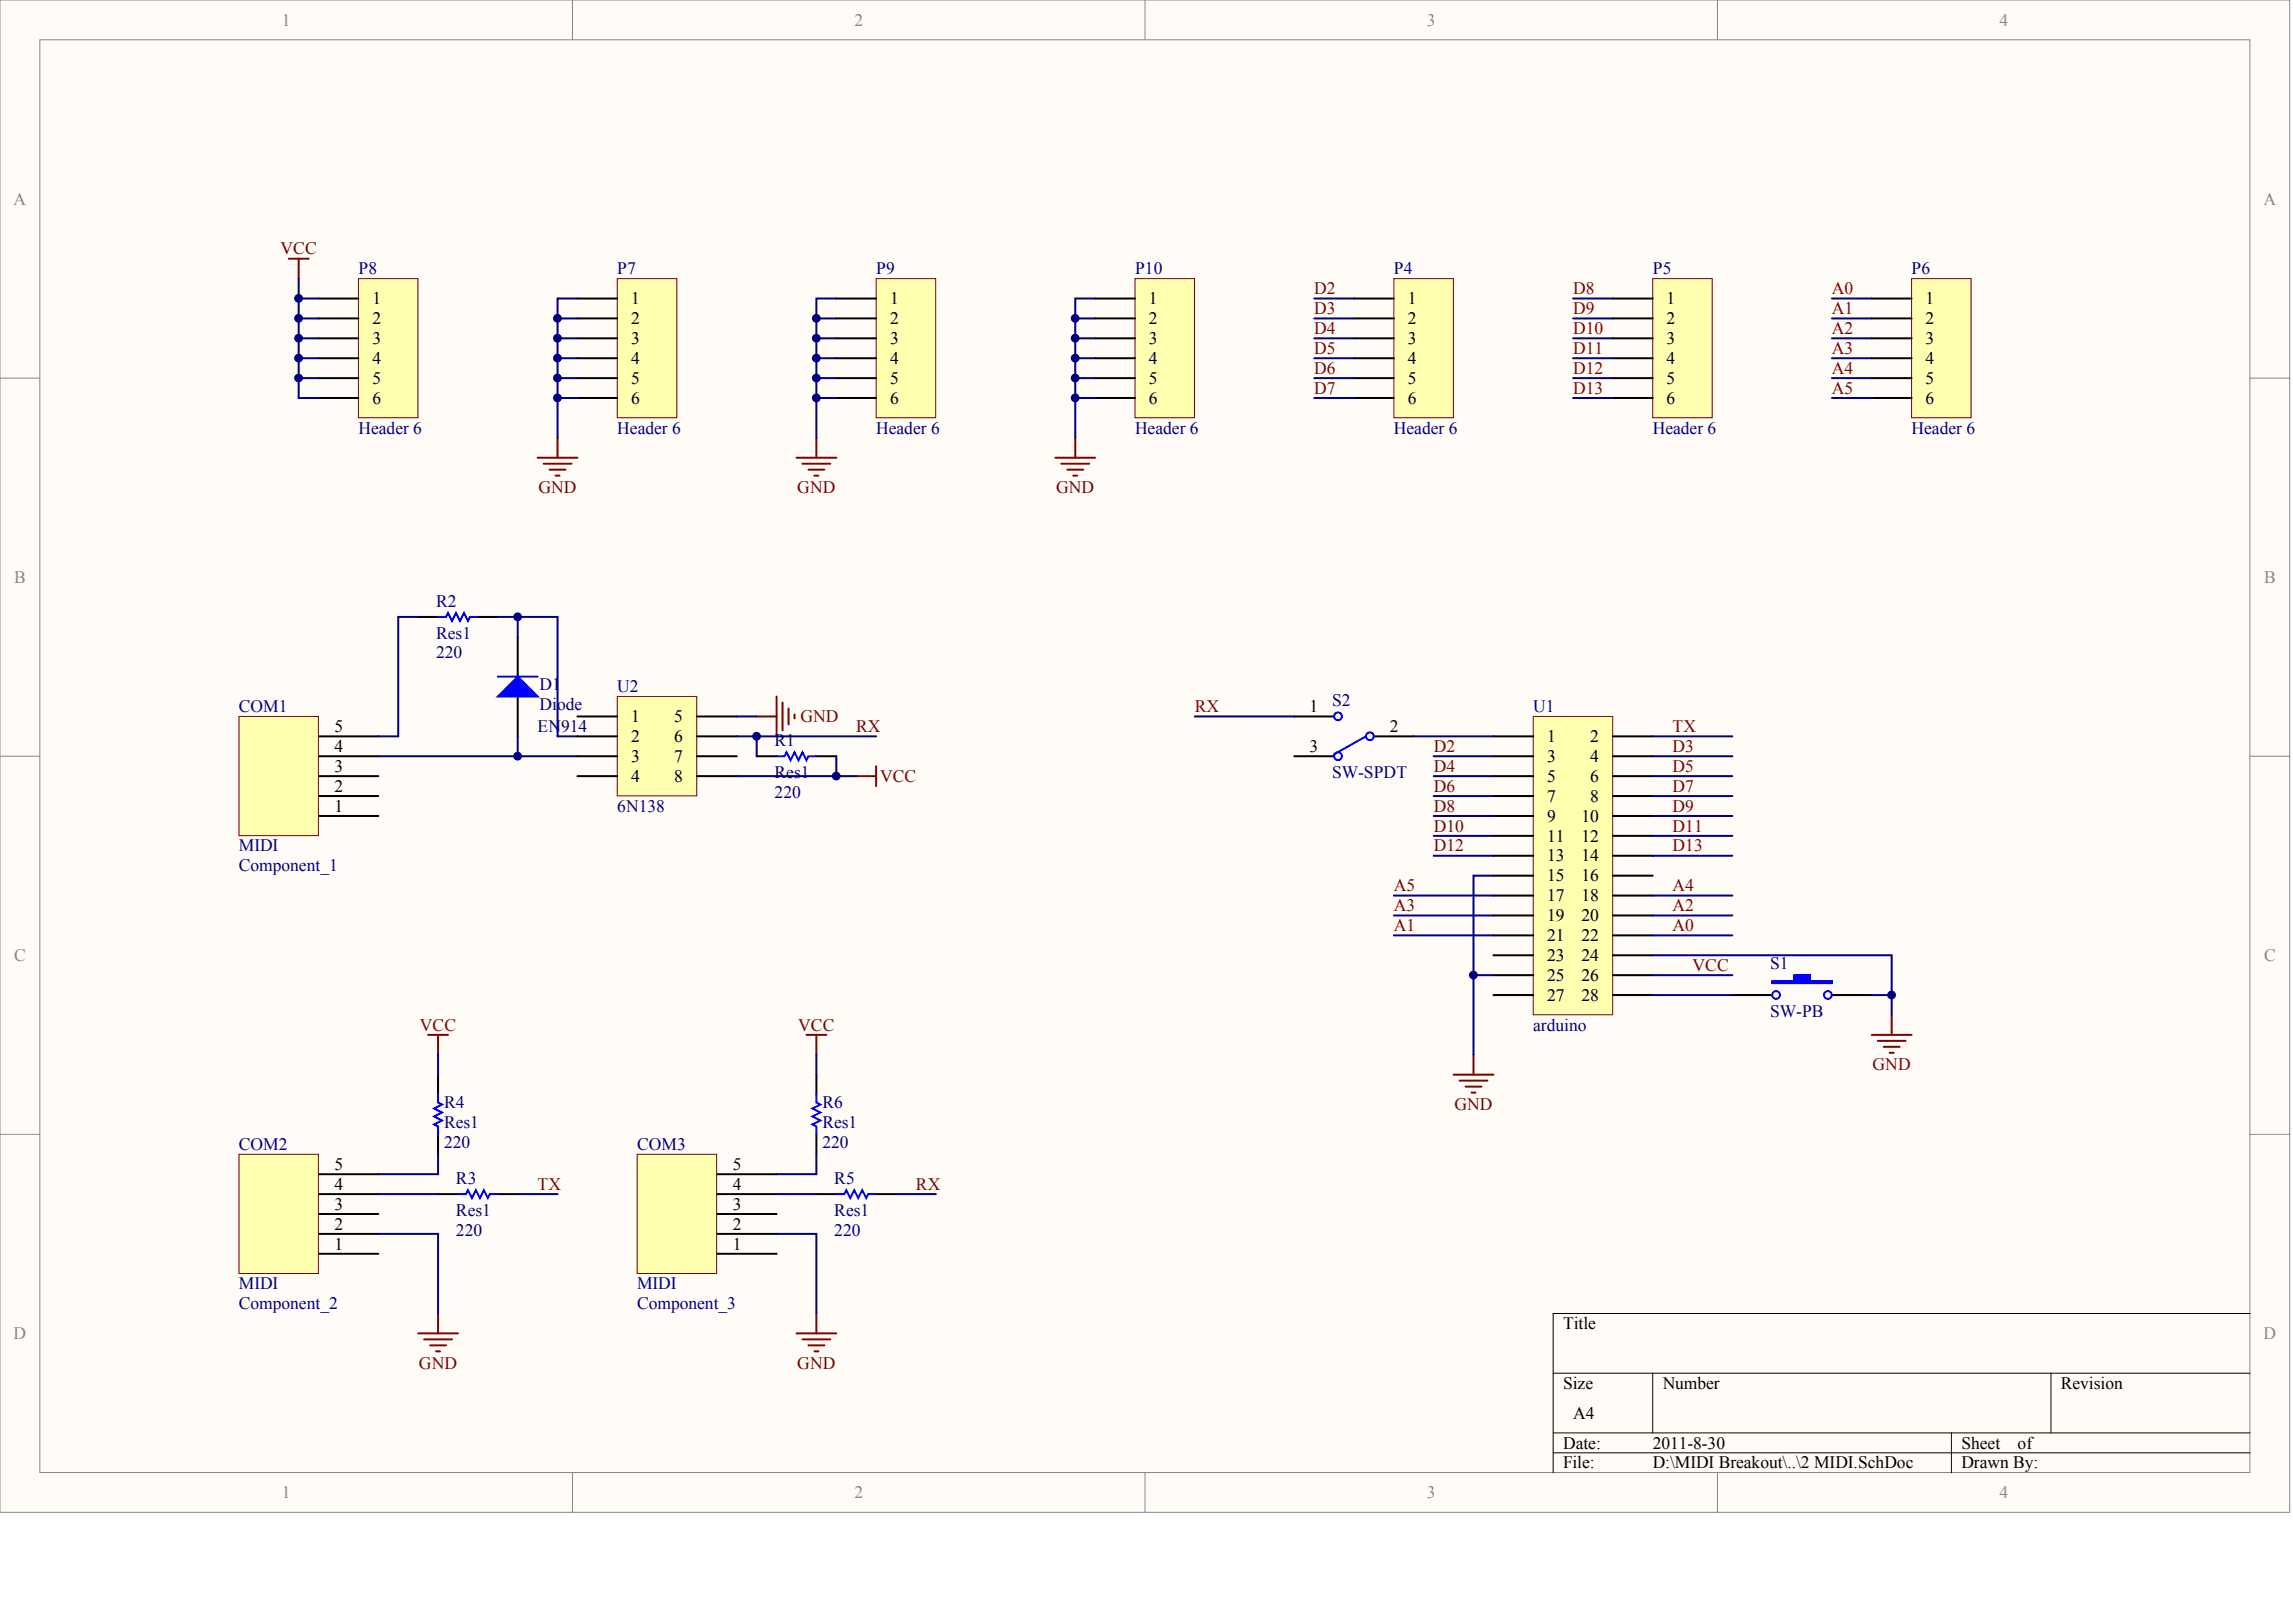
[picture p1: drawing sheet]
<svg xmlns="http://www.w3.org/2000/svg" width="840mm" height="594mm" viewBox="0 0 840 594" stroke-linecap="round" stroke-linejoin="round" font-family="sans-serif">
<defs><g id="words">
<g font-size="6.4" fill="#85878c">
<text x="103.2" y="9.3">1</text>
<text x="312.9" y="9.3">2</text>
<text x="522.5" y="9.3">3</text>
<text x="732.1" y="9.3">4</text>
<text x="5" y="74.9">A</text>
<text x="828.9" y="74.9">A</text>
<text x="5.2" y="213.3">B</text>
<text x="829.1" y="213.3">B</text>
<text x="5.2" y="351.7">C</text>
<text x="829.1" y="351.7">C</text>
<text x="5" y="490.1">D</text>
<text x="828.9" y="490.1">D</text>
<text x="103.2" y="548.4">1</text>
<text x="312.9" y="548.4">2</text>
<text x="522.5" y="548.4">3</text>
<text x="732.1" y="548.4">4</text>
</g>
<g font-size="6.4" fill="#800000">
<text x="102.7" y="93.1">VCC</text>
<text x="481.2" y="107.7">D2</text>
<text x="576" y="107.7">D8</text>
<text x="670.8" y="107.7">A0</text>
<text x="481.2" y="115">D3</text>
<text x="576" y="115">D9</text>
<text x="670.8" y="115">A1</text>
<text x="481.2" y="122.3">D4</text>
<text x="576" y="122.3">D10</text>
<text x="670.8" y="122.3">A2</text>
<text x="481.2" y="129.5">D5</text>
<text x="576" y="129.5">D11</text>
<text x="670.8" y="129.5">A3</text>
<text x="481.2" y="136.8">D6</text>
<text x="576" y="136.8">D12</text>
<text x="670.8" y="136.8">A4</text>
<text x="481.2" y="144.1">D7</text>
<text x="576" y="144.1">D13</text>
<text x="670.8" y="144.1">A5</text>
<text x="197.2" y="180.5">GND</text>
<text x="291.9" y="180.5">GND</text>
<text x="386.7" y="180.5">GND</text>
<text x="437.5" y="260.7">RX</text>
<text x="293.1" y="264.3">GND</text>
<text x="313.5" y="268">RX</text>
<text x="612.5" y="268">TX</text>
<text x="525" y="275.2">D2</text>
<text x="612.5" y="275.2">D3</text>
<text x="322.3" y="286.2">VCC</text>
<text x="525" y="282.5">D4</text>
<text x="612.5" y="282.5">D5</text>
<text x="525" y="289.8">D6</text>
<text x="612.5" y="289.8">D7</text>
<text x="525" y="297.1">D8</text>
<text x="612.5" y="297.1">D9</text>
<text x="525" y="304.4">D10</text>
<text x="612.5" y="304.4">D11</text>
<text x="525" y="311.7">D12</text>
<text x="612.5" y="311.7">D13</text>
<text x="510.4" y="326.2">A5</text>
<text x="612.5" y="326.2">A4</text>
<text x="510.4" y="333.5">A3</text>
<text x="612.5" y="333.5">A2</text>
<text x="510.4" y="340.8">A1</text>
<text x="612.5" y="340.8">A0</text>
<text x="619.7" y="355.4">VCC</text>
<text x="153.8" y="377.2">VCC</text>
<text x="292.3" y="377.2">VCC</text>
<text x="685.7" y="391.8">GND</text>
<text x="532.5" y="406.4">GND</text>
<text x="196.9" y="435.5">TX</text>
<text x="335.4" y="435.5">RX</text>
<text x="153.4" y="501.1">GND</text>
<text x="291.9" y="501.1">GND</text>
</g>
<g font-size="6.4" fill="#000080">
<text x="131.2" y="100.4">P8</text>
<text x="226" y="100.4">P7</text>
<text x="320.8" y="100.4">P9</text>
<text x="415.6" y="100.4">P10</text>
<text x="510.4" y="100.4">P4</text>
<text x="605.2" y="100.4">P5</text>
<text x="700" y="100.4">P6</text>
<text x="131.2" y="158.7">Header 6</text>
<text x="226" y="158.7">Header 6</text>
<text x="320.8" y="158.7">Header 6</text>
<text x="415.6" y="158.7">Header 6</text>
<text x="510.4" y="158.7">Header 6</text>
<text x="605.2" y="158.7">Header 6</text>
<text x="700" y="158.7">Header 6</text>
<text x="159.7" y="222.1">R2</text>
<text x="159.7" y="233.7">Res1</text>
<text x="159.7" y="241">220</text>
<text x="197.6" y="252.7">D1</text>
<text x="226" y="253.4">U2</text>
<text x="87.5" y="260.7">COM1</text>
<text x="197.6" y="259.9">Diode</text>
<text x="487.8" y="258.5">S2</text>
<text x="561.4" y="260.7">U1</text>
<text x="196.9" y="268">EN914</text>
<text x="283.6" y="273.1">R1</text>
<text x="283.6" y="284.7">Res1</text>
<text x="487.8" y="284.7">SW-SPDT</text>
<text x="283.6" y="292">220</text>
<text x="226" y="297.1">6N138</text>
<text x="87.5" y="311.7">MIDI</text>
<text x="87.5" y="319">Component_1</text>
<text x="648.2" y="354.6">S1</text>
<text x="561.4" y="377.2">arduino</text>
<text x="648.2" y="372.1">SW-PB</text>
<text x="162.6" y="405.6">R4</text>
<text x="301.1" y="405.6">R6</text>
<text x="162.6" y="412.9">Res1</text>
<text x="301.1" y="412.9">Res1</text>
<text x="87.5" y="420.9">COM2</text>
<text x="162.6" y="420.2">220</text>
<text x="233.3" y="420.9">COM3</text>
<text x="301.1" y="420.2">220</text>
<text x="167" y="433.3">R3</text>
<text x="305.5" y="433.3">R5</text>
<text x="167" y="445">Res1</text>
<text x="305.5" y="445">Res1</text>
<text x="167" y="452.3">220</text>
<text x="305.5" y="452.3">220</text>
<text x="87.5" y="471.9">MIDI</text>
<text x="233.3" y="471.9">MIDI</text>
<text x="87.5" y="479.2">Component_2</text>
<text x="233.3" y="479.2">Component_3</text>
</g>
<g font-size="6.4">
<text x="136.3" y="111.3">1</text>
<text x="231.1" y="111.3">1</text>
<text x="325.9" y="111.3">1</text>
<text x="420.7" y="111.3">1</text>
<text x="515.5" y="111.3">1</text>
<text x="610.3" y="111.3">1</text>
<text x="705.1" y="111.3">1</text>
<text x="136.3" y="118.6">2</text>
<text x="231.1" y="118.6">2</text>
<text x="325.9" y="118.6">2</text>
<text x="420.7" y="118.6">2</text>
<text x="515.5" y="118.6">2</text>
<text x="610.3" y="118.6">2</text>
<text x="705.1" y="118.6">2</text>
<text x="136.3" y="125.9">3</text>
<text x="231.1" y="125.9">3</text>
<text x="325.9" y="125.9">3</text>
<text x="420.7" y="125.9">3</text>
<text x="515.5" y="125.9">3</text>
<text x="610.3" y="125.9">3</text>
<text x="705.1" y="125.9">3</text>
<text x="136.3" y="133.2">4</text>
<text x="231.1" y="133.2">4</text>
<text x="325.9" y="133.2">4</text>
<text x="420.7" y="133.2">4</text>
<text x="515.5" y="133.2">4</text>
<text x="610.3" y="133.2">4</text>
<text x="705.1" y="133.2">4</text>
<text x="136.3" y="140.5">5</text>
<text x="231.1" y="140.5">5</text>
<text x="325.9" y="140.5">5</text>
<text x="420.7" y="140.5">5</text>
<text x="515.5" y="140.5">5</text>
<text x="610.3" y="140.5">5</text>
<text x="705.1" y="140.5">5</text>
<text x="136.3" y="147.8">6</text>
<text x="231.1" y="147.8">6</text>
<text x="325.9" y="147.8">6</text>
<text x="420.7" y="147.8">6</text>
<text x="515.5" y="147.8">6</text>
<text x="610.3" y="147.8">6</text>
<text x="705.1" y="147.8">6</text>
<text x="479.5" y="260.7">1</text>
<text x="122.5" y="268">5</text>
<text x="231.1" y="264.3">1</text>
<text x="246.9" y="264.3">5</text>
<text x="508.9" y="268">2</text>
<text x="122.5" y="275.2">4</text>
<text x="231.1" y="271.6">2</text>
<text x="246.9" y="271.6">6</text>
<text x="479.5" y="275.2">3</text>
<text x="566.5" y="271.6">1</text>
<text x="582.3" y="271.6">2</text>
<text x="231.1" y="278.9">3</text>
<text x="246.9" y="278.9">7</text>
<text x="566.5" y="278.9">3</text>
<text x="582.3" y="278.9">4</text>
<text x="122.5" y="282.5">3</text>
<text x="231.1" y="286.2">4</text>
<text x="246.9" y="286.2">8</text>
<text x="566.5" y="286.2">5</text>
<text x="582.3" y="286.2">6</text>
<text x="122.5" y="289.8">2</text>
<text x="566.5" y="293.5">7</text>
<text x="582.3" y="293.5">8</text>
<text x="122.5" y="297.1">1</text>
<text x="566.5" y="300.7">9</text>
<text x="579.1" y="300.7">10</text>
<text x="566.5" y="308">11</text>
<text x="579.1" y="308">12</text>
<text x="566.5" y="315.3">13</text>
<text x="579.1" y="315.3">14</text>
<text x="566.5" y="322.6">15</text>
<text x="579.1" y="322.6">16</text>
<text x="566.5" y="329.9">17</text>
<text x="579.1" y="329.9">18</text>
<text x="566.5" y="337.2">19</text>
<text x="579.1" y="337.2">20</text>
<text x="566.5" y="344.5">21</text>
<text x="579.1" y="344.5">22</text>
<text x="566.5" y="351.7">23</text>
<text x="579.1" y="351.7">24</text>
<text x="566.5" y="359">25</text>
<text x="579.1" y="359">26</text>
<text x="566.5" y="366.3">27</text>
<text x="579.1" y="366.3">28</text>
<text x="122.5" y="428.2">5</text>
<text x="268.3" y="428.2">5</text>
<text x="122.5" y="435.5">4</text>
<text x="268.3" y="435.5">4</text>
<text x="122.5" y="442.8">3</text>
<text x="268.3" y="442.8">3</text>
<text x="122.5" y="450.1">2</text>
<text x="268.3" y="450.1">2</text>
<text x="122.5" y="457.4">1</text>
<text x="268.3" y="457.4">1</text>
<text x="572.4" y="486.5">Title</text>
<text x="572.4" y="508.4">Size</text>
<text x="608.8" y="508.4">Number</text>
<text x="754.6" y="508.4">Revision</text>
<text x="576" y="519.3">A4</text>
<text x="572.4" y="530.2">Date:</text>
<text x="605.2" y="530.2">2011-8-30</text>
<text x="718.2" y="530.2">Sheet</text>
<text x="738.8" y="530.2">of</text>
<text x="572.4" y="537.5">File:</text>
<text x="605.2" y="537.5">D:\MIDI Breakout\..\2 MIDI.SchDoc</text>
<text x="718.2" y="537.5">Drawn By:</text>
</g>
</g></defs>
<g fill="#fffcf8" stroke="#85878c" stroke-width=".37">
<path d="M0 0h838.4v553.6h-838.4z"/>
<path d="M14.6 14.6h809.2v524.4h-809.2z"/>
</g>
<path d="M209.6 0v14.6M419.2 0v14.6M628.9 0v14.6M0 138.4h14.6M823.9 138.4h14.6M0 276.8h14.6M823.9 276.8h14.6M0 415.2h14.6M823.9 415.2h14.6M209.6 539.1v14.5M419.2 539.1v14.5M628.9 539.1v14.5" fill="none" stroke="#85878c" stroke-width=".37"/>
<path d="M823.9 480.8h-255.2v58.3M568.7 502.6h255.2M605.2 502.6v21.9M751 502.6v21.9M568.7 524.5h255.2M568.7 531.8h255.2M714.5 524.5v14.6" fill="none" stroke="#000" stroke-width=".37"/>
<path d="M116.7 276.8h21.8M116.7 269.5h21.8M116.7 298.7h21.8M116.7 291.4h21.8M116.7 284.1h21.8" fill="none" stroke="#000" stroke-width=".73"/>
<path d="M87.5 262.2h29.1v43.7h-29.1z" fill="#ffffb0" stroke="#800000" stroke-width=".37"/>
<path d="M116.7 437.1h21.8M116.7 429.8h21.8M116.7 458.9h21.8M116.7 451.7h21.8M116.7 444.4h21.8" fill="none" stroke="#000" stroke-width=".73"/>
<path d="M87.5 422.5h29.1v43.6h-29.1z" fill="#ffffb0" stroke="#800000" stroke-width=".37"/>
<path d="M262.5 437.1h21.9M262.5 429.8h21.9M262.5 458.9h21.9M262.5 451.7h21.9M262.5 444.4h21.9" fill="none" stroke="#000" stroke-width=".73"/>
<path d="M233.3 422.5h29.1v43.6h-29.1z" fill="#ffffb0" stroke="#800000" stroke-width=".37"/>
<g fill="none" stroke="#000" stroke-width=".73">
<path d="M153.1 225.8h7.3M175 225.8h7.3M189.6 233.1v14.6M189.6 255v14.5M277.1 276.8h7.3M298.9 276.8h7.3M473.9 276.8h14.6M473.9 262.2h14.6M503.1 269.5h14.6M160.4 393.4v7.3M298.9 393.4v7.3M160.4 415.2v7.3"/>
<path d="M298.9 415.2v7.3M160.4 437.1h7.3M182.3 437.1h7.3M298.9 437.1h7.3M320.8 437.1h7.3"/>
</g>
<g fill="none" stroke="#00f" stroke-width=".73">
<path d="M160.4 225.8h2.9l.8-1.4 1.4 2.9 1.5-2.9 1.4 2.9 1.5-2.9 1.4 2.9 .8-1.5h2.9M182.3 247.7h14.6M284.4 276.8h2.9l.7-1.4 1.5 2.9 1.4-2.9 1.5 2.9 1.4-2.9 1.5 2.9 .7-1.5h2.9M500.2 269.5l-11.7 6.6M160.4 400.7v2.9l1.5 .7-3 1.5 3 1.4-3 1.5 3 1.4-3 1.5 1.5 .7v2.9M298.9 400.7v2.9l1.5 .7-2.9 1.5 2.9 1.4-2.9 1.5 2.9 1.4-2.9 1.5 1.4 .7v2.9M167.7 437.1h2.9l.7-1.5 1.5 2.9 1.5-2.9 1.4 2.9 1.5-2.9 1.4 2.9 .8-1.4h2.9M306.2 437.1h2.9l.8-1.5 1.4 2.9 1.5-2.9 1.4 2.9 1.5-2.9 1.5 2.9 .7-1.4h2.9"/>
<circle cx="489.9" cy="276.8" r="1.42"/>
<circle cx="489.9" cy="262.2" r="1.42"/>
<circle cx="501.6" cy="269.5" r="1.42"/>
</g>
<path d="M182.3 255l7.3-7.3 7.3 7.3z" fill="#00f" stroke="#00f" stroke-width=".73"/>
<path d="M320.8 102h21.8v50.9h-21.8z" fill="#ffffb0" stroke="#800000" stroke-width=".37"/>
<path d="M306.2 109.3h14.6M306.2 116.6h14.6M306.2 123.8h14.6M306.2 131.1h14.6M306.2 138.4h14.6M306.2 145.7h14.6" fill="none" stroke="#000" stroke-width=".73"/>
<path d="M510.4 102h21.8v50.9h-21.8z" fill="#ffffb0" stroke="#800000" stroke-width=".37"/>
<path d="M495.8 109.3h14.6M495.8 116.6h14.6M495.8 123.8h14.6M495.8 131.1h14.6M495.8 138.4h14.6M495.8 145.7h14.6" fill="none" stroke="#000" stroke-width=".73"/>
<path d="M415.6 102h21.8v50.9h-21.8z" fill="#ffffb0" stroke="#800000" stroke-width=".37"/>
<path d="M401 109.3h14.6M401 116.6h14.6M401 123.8h14.6M401 131.1h14.6M401 138.4h14.6M401 145.7h14.6" fill="none" stroke="#000" stroke-width=".73"/>
<path d="M605.2 102h21.8v50.9h-21.8z" fill="#ffffb0" stroke="#800000" stroke-width=".37"/>
<path d="M590.6 109.3h14.6M590.6 116.6h14.6M590.6 123.8h14.6M590.6 131.1h14.6M590.6 138.4h14.6M590.6 145.7h14.6" fill="none" stroke="#000" stroke-width=".73"/>
<path d="M700 102h21.8v50.9h-21.8z" fill="#ffffb0" stroke="#800000" stroke-width=".37"/>
<path d="M685.4 109.3h14.6M685.4 116.6h14.6M685.4 123.8h14.6M685.4 131.1h14.6M685.4 138.4h14.6M685.4 145.7h14.6" fill="none" stroke="#000" stroke-width=".73"/>
<path d="M226 102h21.8v50.9h-21.8z" fill="#ffffb0" stroke="#800000" stroke-width=".37"/>
<path d="M211.4 109.3h14.6M211.4 116.6h14.6M211.4 123.8h14.6M211.4 131.1h14.6M211.4 138.4h14.6M211.4 145.7h14.6" fill="none" stroke="#000" stroke-width=".73"/>
<path d="M131.2 102h21.8v50.9h-21.8z" fill="#ffffb0" stroke="#800000" stroke-width=".37"/>
<path d="M116.7 109.3h14.5M116.7 116.6h14.5M116.7 123.8h14.5M116.7 131.1h14.5M116.7 138.4h14.5M116.7 145.7h14.5" fill="none" stroke="#000" stroke-width=".73"/>
<path d="M561.4 262.2h29.1v109.2h-29.1z" fill="#ffffb0" stroke="#800000" stroke-width=".37"/>
<g fill="none" stroke="#000" stroke-width=".73">
<path d="M546.8 269.5h14.6M546.8 276.8h14.6M590.6 269.5h14.6M590.6 276.8h14.6M546.8 284.1h14.6M546.8 291.4h14.6M546.8 298.7h14.6M590.6 284.1h14.6M590.6 291.4h14.6M590.6 298.7h14.6M546.8 306h14.6M546.8 313.2h14.6"/>
<path d="M590.6 306h14.6M590.6 313.2h14.6M546.8 320.5h14.6M546.8 327.8h14.6M546.8 335.1h14.6M590.6 320.5h14.6M590.6 327.8h14.6M590.6 335.1h14.6M546.8 342.4h14.6M546.8 349.7h14.6M546.8 357h14.6M590.6 342.4h14.6"/>
<path d="M590.6 349.7h14.6M590.6 357h14.6M546.8 364.2h14.6M590.6 364.2h14.6"/>
</g>
<g fill="none" stroke="#800000" stroke-width=".73">
<path d="M105.7 94.7h7.3M109.4 94.7v7.3M284.4 255v14.5M286.5 257.1v10.2M288.7 259.3v5.9M277.1 262.2h7.3M290.9 261.5v1.5M313.5 284.1h7.3M320.8 280.5v7.2M156.8 378.8h7.3M160.4 378.8v7.3M295.3 378.8h7.3"/>
<path d="M298.9 378.8v7.3M153.1 488.1h14.6M155.3 490.3h10.2M157.5 492.4h5.8M159.7 494.6h1.4M160.4 480.8v7.3M291.6 488.1h14.6M293.8 490.3h10.2M296 492.4h5.9M298.2 494.6h1.5M298.9 480.8v7.3"/>
</g>
<g fill="none" stroke="#000080" stroke-width=".73">
<path d="M153.1 225.8h-7.3v43.7h-7.3M182.3 225.8h7.3v7.3M189.6 225.8h14.6v43.7h7.2M189.6 269.5v7.3h-51.1M189.6 276.8h21.8M160.4 386.1v7.3M298.9 386.1v7.3M138.5 437.1h21.9M160.4 422.5v7.3h-21.9M189.6 437.1h14.6M284.4 437.1h14.5M298.9 422.5v7.3h-14.5"/>
<path d="M328.1 437.1h14.6M138.5 451.7h21.9v29.1M284.4 451.7h14.5v29.1"/>
</g>
<path d="M226 255h29.1v36.3h-29.1z" fill="#ffffb0" stroke="#800000" stroke-width=".37"/>
<path d="M211.4 262.2h14.6M211.4 269.5h14.6M211.4 276.8h14.6M255.2 262.2h14.6M255.2 269.5h14.6M255.2 276.8h14.6M211.4 284.1h14.6M255.2 284.1h14.6M634.3 364.2h14.6M670.8 364.2h14.6" fill="none" stroke="#000" stroke-width=".73"/>
<g fill="none" stroke="#000080" stroke-width=".73">
<path d="M109.4 102v43.7h7.3M109.4 109.3h7.3M109.4 116.6h7.3M204.2 116.6h7.2M211.4 109.3h-7.2v51M298.9 116.6h7.3M306.2 109.3h-7.3v51M393.7 116.6h7.3M401 109.3h-7.3v51M481.2 109.3h14.6M481.2 116.6h14.6M576 109.3h14.6"/>
<path d="M576 116.6h14.6M670.8 109.3h14.6M670.8 116.6h14.6M109.4 123.8h7.3M109.4 131.1h7.3M109.4 138.4h7.3M204.2 123.8h7.2M204.2 131.1h7.2M204.2 138.4h7.2M298.9 123.8h7.3M298.9 131.1h7.3M298.9 138.4h7.3"/>
<path d="M393.7 123.8h7.3M393.7 131.1h7.3M393.7 138.4h7.3M481.2 123.8h14.6M481.2 131.1h14.6M481.2 138.4h14.6M576 123.8h14.6M576 131.1h14.6M576 138.4h14.6M670.8 123.8h14.6M670.8 131.1h14.6M670.8 138.4h14.6"/>
<path d="M204.2 145.7h7.2M298.9 145.7h7.3M393.7 145.7h7.3M481.2 145.7h14.6M576 145.7h14.6M670.8 145.7h14.6M269.8 262.2h7.3M269.8 269.5h51M277.1 269.5v7.3M306.2 276.8v7.3M437.5 262.2h36.4M517.7 269.5h29.1"/>
<path d="M525 276.8h21.8M605.2 269.5h29.1M605.2 276.8h29.1M269.8 284.1h43.7M525 284.1h21.8M525 291.4h21.8M525 298.7h21.8M605.2 284.1h29.1M605.2 291.4h29.1M605.2 298.7h29.1M525 306h21.8M525 313.2h21.8"/>
<path d="M605.2 306h29.1M605.2 313.2h29.1M510.4 327.8h36.4M510.4 335.1h36.4M546.8 320.5h-7.3v65.6M605.2 327.8h29.1M605.2 335.1h29.1M510.4 342.4h36.4M539.5 357h7.3M605.2 349.7h87.5v14.5M605.2 357h29.1M605.2 342.4h29.1"/>
<path d="M605.2 364.2h29.1M685.4 364.2h7.3v7.3"/>
</g>
<g fill="none" stroke="#800000" stroke-width=".73">
<path d="M196.9 167.5h14.5M199 169.7h10.3M201.2 171.9h5.9M203.4 174.1h1.5M204.2 160.3v7.2M291.6 167.5h14.6M293.8 169.7h10.2M296 171.9h5.9M298.2 174.1h1.5M298.9 160.3v7.2M386.4 167.5h14.6M388.6 169.7h10.2"/>
<path d="M390.8 171.9h5.8M393 174.1h1.5M393.7 160.3v7.2M685.4 378.8h14.6M692.7 371.5v7.3M532.3 393.4h14.5M534.4 395.6h10.2M536.6 397.7h5.9M538.8 399.9h1.5M539.5 386.1v7.3M687.6 381h10.2M689.7 383.2h5.9"/>
<path d="M691.9 385.4h1.5"/>
</g>
<path d="M648.9 359.1h8v-2.1h5.9v2.1h8v.8h-21.9z" fill-rule="evenodd" fill="#00f" stroke="#00f" stroke-width=".73"/>
<g fill="none" stroke="#00f" stroke-width=".73">
<circle cx="650.3" cy="364.2" r="1.42"/>
<circle cx="669.3" cy="364.2" r="1.42"/>
</g>
<g fill="#000080" stroke="#000080" stroke-width=".37">
<circle cx="109.3" cy="138.4" r="1.42"/>
<circle cx="109.3" cy="131.1" r="1.42"/>
<circle cx="109.3" cy="123.8" r="1.42"/>
<circle cx="109.3" cy="116.5" r="1.42"/>
<circle cx="109.3" cy="109.2" r="1.42"/>
<circle cx="189.5" cy="276.8" r="1.42"/>
<circle cx="189.5" cy="225.8" r="1.42"/>
<circle cx="204.1" cy="145.7" r="1.42"/>
<circle cx="204.1" cy="138.4" r="1.42"/>
<circle cx="204.1" cy="131.1" r="1.42"/>
<circle cx="204.1" cy="123.8" r="1.42"/>
<circle cx="204.1" cy="116.5" r="1.42"/>
<circle cx="277" cy="269.5" r="1.42"/>
<circle cx="298.9" cy="145.7" r="1.42"/>
<circle cx="298.9" cy="138.4" r="1.42"/>
<circle cx="298.9" cy="131.1" r="1.42"/>
<circle cx="298.9" cy="123.8" r="1.42"/>
<circle cx="298.9" cy="116.5" r="1.42"/>
<circle cx="306.2" cy="284.1" r="1.42"/>
<circle cx="393.7" cy="145.7" r="1.42"/>
<circle cx="393.7" cy="138.4" r="1.42"/>
<circle cx="393.7" cy="131.1" r="1.42"/>
<circle cx="393.7" cy="123.8" r="1.42"/>
<circle cx="393.7" cy="116.5" r="1.42"/>
<circle cx="539.5" cy="356.9" r="1.42"/>
<circle cx="692.6" cy="364.2" r="1.42"/>
</g>
<use href="#words"/>
</svg>
